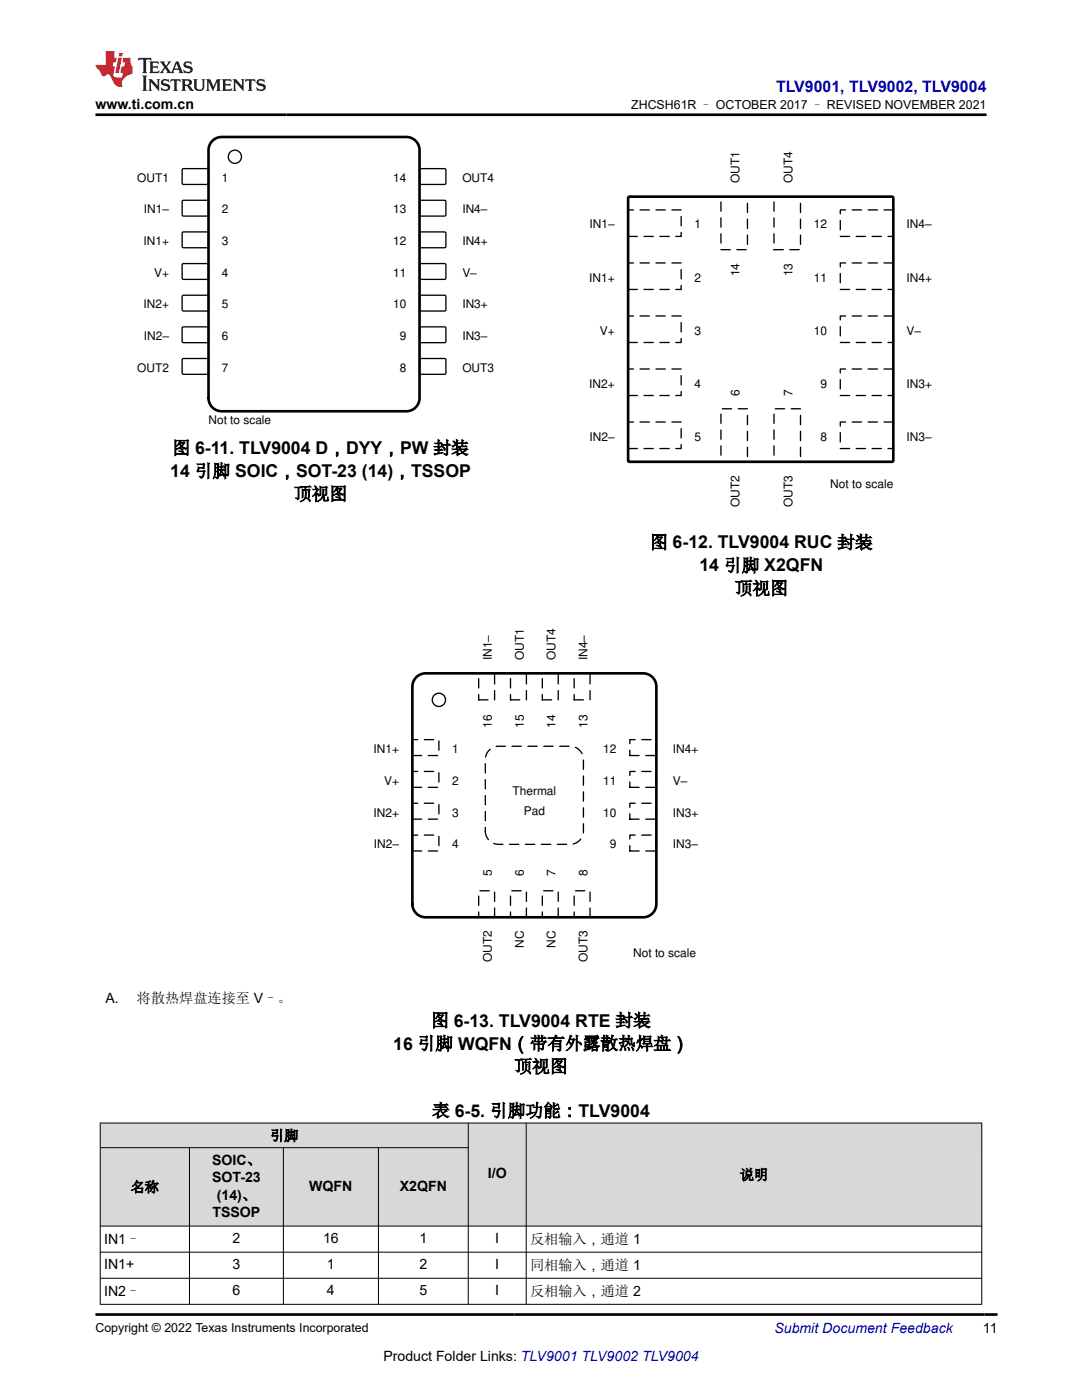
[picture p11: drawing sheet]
<svg xmlns="http://www.w3.org/2000/svg" width="216mm" height="279mm" viewBox="0 0 216 279" stroke-linecap="round" stroke-linejoin="round" font-family="sans-serif">
<defs><g id="words">
<g font-size="3.5">
<text x="34" y="95.2">14 引脚 SOIC，SOT-23 (14)，TSSOP</text>
<text x="34.4" y="90.6">图 6-11. TLV9004 D，DYY，PW 封装</text>
<text x="58.7" y="99.8">顶视图</text>
<text x="129.7" y="109.5">图 6-12. TLV9004 RUC 封装</text>
<text x="139.6" y="114">14 引脚 X2QFN</text>
<text x="146.6" y="118.6">顶视图</text>
<text x="78.5" y="209.5">16 引脚 WQFN（带有外露散热焊盘）</text>
<text x="86" y="204.9">图 6-13. TLV9004 RTE 封装</text>
<text x="102.7" y="214">顶视图</text>
<text x="86.2" y="222.9">表 6-5. 引脚功能：TLV9004</text>
</g>
<text font-size="3.2" fill="#00f" x="154.8" y="18.3">TLV9001, TLV9002, TLV9004</text>
<g font-size="2.8">
<text x="19" y="21.7">www.ti.com.cn</text>
<text x="21.1" y="200.1">A.</text>
<text x="27.3" y="200.1">将散热焊盘连接至 V–。</text>
<text x="53.9" y="227.6">引脚</text>
<text x="42.3" y="232.5">SOIC、</text>
<text x="26.1" y="237.9">名称</text>
<text x="42.3" y="235.9">SOT-23</text>
<text x="43.3" y="239.6">(14)、</text>
<text x="61.7" y="237.6">WQFN</text>
<text x="79.8" y="237.6">X2QFN</text>
<text x="97.3" y="235.1">I/O</text>
<text x="147.6" y="235.4">说明</text>
<text x="42.4" y="243">TSSOP</text>
<text x="20.8" y="248.2">IN1–</text>
<text x="46.4" y="248">2</text>
<text x="64.5" y="248">16</text>
<text x="83.7" y="248">1</text>
<text x="98.8" y="248">I</text>
<text x="105.8" y="248.2">反相输入，通道 1</text>
<text x="20.8" y="253.2">IN1+</text>
<text x="46.4" y="253.2">3</text>
<text x="65.2" y="253.2">1</text>
<text x="83.7" y="253.2">2</text>
<text x="98.8" y="253.2">I</text>
<text x="105.8" y="253.4">同相输入，通道 1</text>
<text x="20.8" y="258.6">IN2–</text>
<text x="46.4" y="258.4">6</text>
<text x="65.2" y="258.4">4</text>
<text x="83.7" y="258.4">5</text>
<text x="98.8" y="258.4">I</text>
<text x="105.8" y="258.6">反相输入，通道 2</text>
<text x="196.1" y="266.1">11</text>
<text x="76.5" y="271.7">Product Folder Links: TLV9001 TLV9002 TLV9004</text>
</g>
<text font-size="2.8" fill="#00f" x="154.5" y="266.1">Submit Document Feedback</text>
<g font-size="2.5">
<text x="125.9" y="21.8">ZHCSH61R – OCTOBER 2017 – REVISED NOVEMBER 2021</text>
<text x="19" y="265.8">Copyright © 2022 Texas Instruments Incorporated</text>
</g>
<g font-size="2.4">
<text x="27.4" y="36.3">OUT1</text>
<text x="44.2" y="36.3">1</text>
<text x="78.4" y="36.3">14</text>
<text x="92.3" y="36.3">OUT4</text>
<text x="147.6" y="36.6" transform="rotate(-90 147.6 36.6)">OUT1</text>
<text x="158.1" y="36.6" transform="rotate(-90 158.1 36.6)">OUT4</text>
<text x="28.7" y="42.6">IN1±</text>
<text x="44.2" y="42.6">2</text>
<text x="78.4" y="42.6">13</text>
<text x="92.3" y="42.6">IN4±</text>
<text x="117.7" y="45.6">IN1±</text>
<text x="138.6" y="45.6">1</text>
<text x="162.4" y="45.6">12</text>
<text x="180.9" y="45.6">IN4±</text>
<text x="28.6" y="48.9">IN1+</text>
<text x="44.2" y="48.9">3</text>
<text x="78.4" y="48.9">12</text>
<text x="92.3" y="48.9">IN4+</text>
<text x="30.7" y="55.2">V+</text>
<text x="44.2" y="55.2">4</text>
<text x="78.4" y="55.2">11</text>
<text x="92.3" y="55.2">V±</text>
<text x="117.6" y="56.2">IN1+</text>
<text x="138.6" y="56.2">2</text>
<text x="147.6" y="55.1" transform="rotate(-90 147.6 55.1)">14</text>
<text x="158.1" y="55.1" transform="rotate(-90 158.1 55.1)">13</text>
<text x="162.4" y="56.2">11</text>
<text x="180.9" y="56.2">IN4+</text>
<text x="28.6" y="61.5">IN2+</text>
<text x="44.2" y="61.5">5</text>
<text x="78.4" y="61.5">10</text>
<text x="92.3" y="61.5">IN3+</text>
<text x="28.7" y="67.9">IN2±</text>
<text x="44.2" y="67.9">6</text>
<text x="79.8" y="67.9">9</text>
<text x="92.3" y="67.9">IN3±</text>
<text x="119.7" y="66.8">V+</text>
<text x="138.6" y="66.8">3</text>
<text x="162.4" y="66.8">10</text>
<text x="180.9" y="66.8">V±</text>
<text x="27.4" y="74.2">OUT2</text>
<text x="44.2" y="74.2">7</text>
<text x="79.8" y="74.2">8</text>
<text x="92.3" y="74.2">OUT3</text>
<text x="117.6" y="77.3">IN2+</text>
<text x="138.6" y="77.3">4</text>
<text x="163.7" y="77.3">9</text>
<text x="180.9" y="77.3">IN3+</text>
<text x="147.6" y="78.9" transform="rotate(-90 147.6 78.9)">6</text>
<text x="158.1" y="78.9" transform="rotate(-90 158.1 78.9)">7</text>
<text x="41.6" y="84.7">Not to scale</text>
<text x="117.7" y="87.9">IN2±</text>
<text x="138.6" y="87.9">5</text>
<text x="163.7" y="87.9">8</text>
<text x="180.9" y="87.9">IN3±</text>
<text x="147.6" y="101.2" transform="rotate(-90 147.6 101.2)">OUT2</text>
<text x="158.1" y="101.2" transform="rotate(-90 158.1 101.2)">OUT3</text>
<text x="165.7" y="97.5">Not to scale</text>
<text x="98.2" y="131.7" transform="rotate(-90 98.2 131.7)">IN1±</text>
<text x="104.5" y="131.7" transform="rotate(-90 104.5 131.7)">OUT1</text>
<text x="110.9" y="131.7" transform="rotate(-90 110.9 131.7)">OUT4</text>
<text x="117.2" y="131.7" transform="rotate(-90 117.2 131.7)">IN4±</text>
<text x="98.2" y="145.2" transform="rotate(-90 98.2 145.2)">16</text>
<text x="104.5" y="145.2" transform="rotate(-90 104.5 145.2)">15</text>
<text x="110.9" y="145.2" transform="rotate(-90 110.9 145.2)">14</text>
<text x="117.2" y="145.2" transform="rotate(-90 117.2 145.2)">13</text>
<text x="74.5" y="150.3">IN1+</text>
<text x="90.2" y="150.3">1</text>
<text x="120.4" y="150.3">12</text>
<text x="134.3" y="150.3">IN4+</text>
<text x="76.7" y="156.6">V+</text>
<text x="90.2" y="156.6">2</text>
<text x="102.3" y="158.7">Thermal</text>
<text x="120.4" y="156.6">11</text>
<text x="134.3" y="156.6">V±</text>
<text x="74.5" y="163">IN2+</text>
<text x="90.2" y="163">3</text>
<text x="104.5" y="162.7">Pad</text>
<text x="120.4" y="163">10</text>
<text x="134.3" y="163">IN3+</text>
<text x="74.6" y="169.3">IN2±</text>
<text x="90.2" y="169.3">4</text>
<text x="121.7" y="169.3">9</text>
<text x="134.3" y="169.3">IN3±</text>
<text x="98.2" y="174.9" transform="rotate(-90 98.2 174.9)">5</text>
<text x="104.5" y="174.9" transform="rotate(-90 104.5 174.9)">6</text>
<text x="110.9" y="174.9" transform="rotate(-90 110.9 174.9)">7</text>
<text x="117.2" y="174.9" transform="rotate(-90 117.2 174.9)">8</text>
<text x="104.5" y="189.1" transform="rotate(-90 104.5 189.1)">NC</text>
<text x="110.9" y="189.1" transform="rotate(-90 110.9 189.1)">NC</text>
<text x="126.3" y="191">Not to scale</text>
<text x="98.2" y="192.1" transform="rotate(-90 98.2 192.1)">OUT2</text>
<text x="117.2" y="192.1" transform="rotate(-90 117.2 192.1)">OUT3</text>
</g>
</g></defs>
<path d="M36.5 33.7h5l.1 .2v2.8l-.3 .1h-4.8l-.2-.3v-2.6z" fill="none" stroke="#000" stroke-width=".26"/>
<path d="M83.7 33.8l.3-.1h4.8l.2 .2-.1 2.8-.2 .1h-4.9l-.1-.3z" fill-rule="evenodd" fill="#fff"/>
<path d="M83.7 33.8l.3-.1h4.8l.2 .2-.1 2.8-.2 .1h-4.9l-.1-.3z" fill="none" stroke="#000" stroke-width=".26"/>
<path d="M36.5 40h5l.1 .2v2.8l-.3 .1h-4.8l-.2-.2v-2.7z" fill-rule="evenodd" fill="#fff"/>
<path d="M36.5 40h5l.1 .2v2.8l-.3 .1h-4.8l-.2-.2v-2.7z" fill="none" stroke="#000" stroke-width=".26"/>
<path d="M83.7 40.1l.3-.1h4.8l.2 .2-.1 2.8-.2 .1h-4.9l-.1-.2z" fill-rule="evenodd" fill="#fff"/>
<path d="M83.7 40.1l.3-.1h4.8l.2 .2-.1 2.8-.2 .1h-4.9l-.1-.2z" fill="none" stroke="#000" stroke-width=".26"/>
<path d="M36.5 46.3h5l.1 .2v2.8l-.3 .1h-4.8l-.2-.2v-2.7z" fill-rule="evenodd" fill="#fff"/>
<path d="M36.5 46.3h5l.1 .2v2.8l-.3 .1h-4.8l-.2-.2v-2.7z" fill="none" stroke="#000" stroke-width=".26"/>
<path d="M83.7 46.4l.3-.1h4.8l.2 .2-.1 2.8-.2 .1h-4.9l-.1-.2z" fill-rule="evenodd" fill="#fff"/>
<path d="M83.7 46.4l.3-.1h4.8l.2 .2-.1 2.8-.2 .1h-4.9l-.1-.2z" fill="none" stroke="#000" stroke-width=".26"/>
<path d="M36.5 52.6h5l.1 .3v2.7l-.3 .2-4.8-.1-.2-.2v-2.6z" fill-rule="evenodd" fill="#fff"/>
<path d="M36.5 52.6h5l.1 .3v2.7l-.3 .2-4.8-.1-.2-.2v-2.6z" fill="none" stroke="#000" stroke-width=".26"/>
<path d="M83.7 52.7l.3-.1h4.8l.2 .3-.1 2.7-.2 .2-4.9-.1-.1-.2z" fill-rule="evenodd" fill="#fff"/>
<path d="M83.7 52.7l.3-.1h4.8l.2 .3-.1 2.7-.2 .2-4.9-.1-.1-.2z" fill="none" stroke="#000" stroke-width=".26"/>
<path d="M36.4 59l.2-.1 4.9 .1 .1 .2v2.7l-.3 .2-4.8-.1-.2-.2z" fill-rule="evenodd" fill="#fff"/>
<path d="M36.4 59l.2-.1 4.9 .1 .1 .2v2.7l-.3 .2-4.8-.1-.2-.2z" fill="none" stroke="#000" stroke-width=".26"/>
<path d="M83.7 59l.3-.1 4.8 .1 .2 .2-.1 2.7-.2 .2-4.9-.1-.1-.2z" fill-rule="evenodd" fill="#fff"/>
<path d="M83.7 59l.3-.1 4.8 .1 .2 .2-.1 2.7-.2 .2-4.9-.1-.1-.2z" fill="none" stroke="#000" stroke-width=".26"/>
<path d="M36.4 65.4l.2-.2 4.9 .1 .1 .2v2.8l-.3 .1h-4.8l-.2-.3z" fill-rule="evenodd" fill="#fff"/>
<path d="M36.4 65.4l.2-.2 4.9 .1 .1 .2v2.8l-.3 .1h-4.8l-.2-.3z" fill="none" stroke="#000" stroke-width=".26"/>
<path d="M83.7 65.4l.3-.2 4.8 .1 .2 .2-.1 2.8-.2 .1h-4.9l-.1-.3z" fill-rule="evenodd" fill="#fff"/>
<path d="M83.7 65.4l.3-.2 4.8 .1 .2 .2-.1 2.8-.2 .1h-4.9l-.1-.3z" fill="none" stroke="#000" stroke-width=".26"/>
<path d="M36.5 71.6h5l.1 .2v2.8l-.3 .1h-4.8l-.2-.3v-2.6z" fill-rule="evenodd" fill="#fff"/>
<path d="M36.5 71.6h5l.1 .2v2.8l-.3 .1h-4.8l-.2-.3v-2.6z" fill="none" stroke="#000" stroke-width=".26"/>
<path d="M83.7 71.7l.3-.2 4.8 .1 .2 .2-.1 2.8-.2 .1h-4.9l-.1-.3z" fill-rule="evenodd" fill="#fff"/>
<g fill="none" stroke="#000" stroke-width=".26">
<path d="M83.7 71.7l.3-.2 4.8 .1 .2 .2-.1 2.8-.2 .1h-4.9l-.1-.3z"/>
<circle cx="46.9" cy="31.3" r="1.32"/>
</g>
<path d="M42.6 27.9l1-.5 .6-.1h36.9a2.63 2.63 0 0 1 2.6 2.7v49.4a2.63 2.63 0 0 1-2.6 2.7h-36.9a2.63 2.63 0 0 1-2.6-2.7v-49.4a2.63 2.63 0 0 1 1-2.1z" fill="none" stroke="#000" stroke-width=".53"/>
<path d="M125.3 41.9h10.6v5.3h-10.6z" fill-rule="evenodd" fill="#fff"/>
<path d="M125.3 41.9h10.6v5.3h-10.6z" fill="none" stroke="#000" stroke-width=".26" stroke-dasharray="1.9 1.3"/>
<path d="M125.3 52.5h10.6v5.3h-10.6z" fill-rule="evenodd" fill="#fff"/>
<path d="M125.3 52.5h10.6v5.3h-10.6z" fill="none" stroke="#000" stroke-width=".26" stroke-dasharray="1.9 1.3"/>
<path d="M125.3 63.1h10.6v5.3h-10.6z" fill-rule="evenodd" fill="#fff"/>
<path d="M125.3 63.1h10.6v5.3h-10.6z" fill="none" stroke="#000" stroke-width=".26" stroke-dasharray="1.9 1.3"/>
<path d="M125.3 73.6h10.6v5.3h-10.6z" fill-rule="evenodd" fill="#fff"/>
<path d="M125.3 73.6h10.6v5.3h-10.6z" fill="none" stroke="#000" stroke-width=".26" stroke-dasharray="1.9 1.3"/>
<path d="M125.3 84.2h10.6v5.3h-10.6z" fill-rule="evenodd" fill="#fff"/>
<path d="M125.3 84.2h10.6v5.3h-10.6z" fill="none" stroke="#000" stroke-width=".26" stroke-dasharray="1.9 1.3"/>
<path d="M143.9 81.6h5.2v10.6h-5.2z" fill-rule="evenodd" fill="#fff"/>
<path d="M143.9 81.6h5.2v10.6h-5.2z" fill="none" stroke="#000" stroke-width=".26" stroke-dasharray="1.9 1.3"/>
<path d="M154.4 81.6h5.3v10.6h-5.3z" fill-rule="evenodd" fill="#fff"/>
<path d="M154.4 81.6h5.3v10.6h-5.3z" fill="none" stroke="#000" stroke-width=".26" stroke-dasharray="1.9 1.3"/>
<path d="M167.7 84.2h10.6v5.3h-10.6z" fill-rule="evenodd" fill="#fff"/>
<path d="M167.7 84.2h10.6v5.3h-10.6z" fill="none" stroke="#000" stroke-width=".26" stroke-dasharray="1.9 1.3"/>
<path d="M167.7 73.6h10.6v5.3h-10.6z" fill-rule="evenodd" fill="#fff"/>
<path d="M167.7 73.6h10.6v5.3h-10.6z" fill="none" stroke="#000" stroke-width=".26" stroke-dasharray="1.9 1.3"/>
<path d="M167.7 63.1h10.6v5.3h-10.6z" fill-rule="evenodd" fill="#fff"/>
<path d="M167.7 63.1h10.6v5.3h-10.6z" fill="none" stroke="#000" stroke-width=".26" stroke-dasharray="1.9 1.3"/>
<path d="M167.7 52.5h10.6v5.3h-10.6z" fill-rule="evenodd" fill="#fff"/>
<path d="M167.7 52.5h10.6v5.3h-10.6z" fill="none" stroke="#000" stroke-width=".26" stroke-dasharray="1.9 1.3"/>
<path d="M167.7 41.9h10.6v5.3h-10.6z" fill-rule="evenodd" fill="#fff"/>
<path d="M167.7 41.9h10.6v5.3h-10.6z" fill="none" stroke="#000" stroke-width=".26" stroke-dasharray="1.9 1.3"/>
<path d="M154.4 39.2h5.3v10.6h-5.3z" fill-rule="evenodd" fill="#fff"/>
<path d="M154.4 39.2h5.3v10.6h-5.3z" fill="none" stroke="#000" stroke-width=".26" stroke-dasharray="1.9 1.3"/>
<path d="M143.9 39.2h5.2v10.6h-5.2z" fill-rule="evenodd" fill="#fff"/>
<path d="M143.9 39.2h5.2v10.6h-5.2z" fill="none" stroke="#000" stroke-width=".26" stroke-dasharray="1.9 1.3"/>
<path d="M125.5 39.3l52.5-.1 .2 .2v52.6l-.2 .2-52.5-.1-.2-.2v-52.4z" fill="none" stroke="#000" stroke-width=".53"/>
<path d="M95.5 134.4h3.2v5.3h-3.2z" fill-rule="evenodd" fill="#fff"/>
<path d="M95.5 134.4h3.2v5.3h-3.2z" fill="none" stroke="#000" stroke-width=".26" stroke-dasharray="1.9 1.3"/>
<path d="M95.5 177.8h3.2v5.3h-3.2z" fill-rule="evenodd" fill="#fff"/>
<path d="M95.5 177.8h3.2v5.3h-3.2z" fill="none" stroke="#000" stroke-width=".26" stroke-dasharray="1.9 1.3"/>
<path d="M82.3 147.6h5.3v3.2h-5.3z" fill-rule="evenodd" fill="#fff"/>
<path d="M82.3 147.6h5.3v3.2h-5.3z" fill="none" stroke="#000" stroke-width=".26" stroke-dasharray="1.9 1.3"/>
<path d="M125.7 147.6h5.3v3.2h-5.3z" fill-rule="evenodd" fill="#fff"/>
<path d="M125.7 147.6h5.3v3.2h-5.3z" fill="none" stroke="#000" stroke-width=".26" stroke-dasharray="1.9 1.3"/>
<path d="M101.9 134.4h3.1v5.3h-3.1z" fill-rule="evenodd" fill="#fff"/>
<path d="M101.9 134.4h3.1v5.3h-3.1z" fill="none" stroke="#000" stroke-width=".26" stroke-dasharray="1.9 1.3"/>
<path d="M101.9 177.8h3.1v5.3h-3.1z" fill-rule="evenodd" fill="#fff"/>
<path d="M101.9 177.8h3.1v5.3h-3.1z" fill="none" stroke="#000" stroke-width=".26" stroke-dasharray="1.9 1.3"/>
<path d="M82.3 154h5.3v3.1h-5.3z" fill-rule="evenodd" fill="#fff"/>
<path d="M82.3 154h5.3v3.1h-5.3z" fill="none" stroke="#000" stroke-width=".26" stroke-dasharray="1.9 1.3"/>
<path d="M125.7 154h5.3v3.1h-5.3z" fill-rule="evenodd" fill="#fff"/>
<path d="M125.7 154h5.3v3.1h-5.3z" fill="none" stroke="#000" stroke-width=".26" stroke-dasharray="1.9 1.3"/>
<path d="M108.2 134.4h3.2v5.3h-3.2z" fill-rule="evenodd" fill="#fff"/>
<path d="M108.2 134.4h3.2v5.3h-3.2z" fill="none" stroke="#000" stroke-width=".26" stroke-dasharray="1.9 1.3"/>
<path d="M108.2 177.8h3.2v5.3h-3.2z" fill-rule="evenodd" fill="#fff"/>
<path d="M108.2 177.8h3.2v5.3h-3.2z" fill="none" stroke="#000" stroke-width=".26" stroke-dasharray="1.9 1.3"/>
<path d="M82.3 160.3h5.3v3.2h-5.3z" fill-rule="evenodd" fill="#fff"/>
<path d="M82.3 160.3h5.3v3.2h-5.3z" fill="none" stroke="#000" stroke-width=".26" stroke-dasharray="1.9 1.3"/>
<path d="M125.7 160.3h5.3v3.2h-5.3z" fill-rule="evenodd" fill="#fff"/>
<path d="M125.7 160.3h5.3v3.2h-5.3z" fill="none" stroke="#000" stroke-width=".26" stroke-dasharray="1.9 1.3"/>
<path d="M114.6 134.4h3.1v5.3h-3.1z" fill-rule="evenodd" fill="#fff"/>
<path d="M114.6 134.4h3.1v5.3h-3.1z" fill="none" stroke="#000" stroke-width=".26" stroke-dasharray="1.9 1.3"/>
<path d="M114.6 177.8h3.1v5.3h-3.1z" fill-rule="evenodd" fill="#fff"/>
<path d="M114.6 177.8h3.1v5.3h-3.1z" fill="none" stroke="#000" stroke-width=".26" stroke-dasharray="1.9 1.3"/>
<path d="M82.3 166.7h5.3v3.1h-5.3z" fill-rule="evenodd" fill="#fff"/>
<path d="M82.3 166.7h5.3v3.1h-5.3z" fill="none" stroke="#000" stroke-width=".26" stroke-dasharray="1.9 1.3"/>
<path d="M125.7 166.7h5.3v3.1h-5.3z" fill-rule="evenodd" fill="#fff"/>
<path d="M125.7 166.7h5.3v3.1h-5.3z" fill="none" stroke="#000" stroke-width=".26" stroke-dasharray="1.9 1.3"/>
<circle cx="87.6" cy="139.7" r="1.32" fill="none" stroke="#000" stroke-width=".26"/>
<path d="M83.3 135l1-.6h.6h43.4a2.65 2.65 0 0 1 2.7 2.6v43.4a2.65 2.65 0 0 1-2.7 2.7h-43.4a2.65 2.65 0 0 1-2.6-2.7v-43.4a2.64 2.64 0 0 1 1-2z" fill="none" stroke="#000" stroke-width=".53"/>
<path d="M97.8 149.5l1.1-.5 .6-.1h14.3a2.65 2.65 0 0 1 2.6 2.7v14.3a2.65 2.65 0 0 1-2.6 2.6h-14.3a2.65 2.65 0 0 1-2.7-2.6v-14.3a2.64 2.64 0 0 1 1-2.1z" fill-rule="evenodd" fill="#fff"/>
<path d="M97.8 149.5l1.1-.5 .6-.1h14.3a2.65 2.65 0 0 1 2.6 2.7v14.3a2.65 2.65 0 0 1-2.6 2.6h-14.3a2.65 2.65 0 0 1-2.7-2.6v-14.3a2.64 2.64 0 0 1 1-2.1z" fill="none" stroke="#000" stroke-width=".26" stroke-dasharray="1.9 1.3"/>
<g fill="#d8d8d8">
<path d="M20 224.1h175.9v4.9h-175.9z" fill-rule="evenodd"/>
<path d="M20.1 224.2h73.3v4.8h-73.3z" fill-rule="evenodd"/>
<path d="M93.5 224.2h11.4v20.4h-11.4z" fill-rule="evenodd"/>
<path d="M105.1 224.2h90.7v20.4h-90.7z" fill-rule="evenodd"/>
<path d="M20.1 229.1h17.6v15.5h-17.6z" fill-rule="evenodd"/>
<path d="M37.9 229.1h18.6v15.5h-18.6z" fill-rule="evenodd"/>
<path d="M56.6 229.1h18.8v15.5h-18.8z" fill-rule="evenodd"/>
<path d="M75.6 229.1h17.8v15.5h-17.8z" fill-rule="evenodd"/>
</g>
<g fill="none" stroke="#000" stroke-width=".2">
<path d="M19.9 224.1h176.1M19.9 229h73.6M20 224.1v36.3M37.8 229v31.4M56.5 229v31.4M75.5 229v31.4M93.4 224.1v36.3M105 224.1v36.3M195.9 224.1v36.3M19.9 249.9h176.1M19.9 255.1h176.1M196 244.7h-176.1"/>
<path d="M19.9 260.3h176.1"/>
</g>
<path d="M27.7 11.6l-.2 .5 .5-.2h.6v.1v2.2l-.2 .4h1l-.2-.4v-2.2v-.1h.5l.5 .2-.1-.5zM29.8 12.3l.2 .4v1.5l-.2 .4h1.9l.1-.6a1.08 1.08 0 0 1-1.3 .2v-.7h.6l.4 .2v-.7l-.4 .2h-.6v-.5l.2-.2a1 1 0 0 1 1 .3l-.1-.5zM31.8 12.3l1 1.1-1 1.2h.9l-.2-.2 .4-.8 .5 .8-.2 .2h1.6l-.2-.2 .1-.5h1l.1 .5-.1 .2h.9l-.2-.3-.8-2h-.5l-1 2.2-.8-1.1 .9-1.1h-.8l.2 .2-.5 .6-.3-.6 .1-.2zM35.2 12.7l.4 1h-.8zM36.8 12.4a.65 .65 0 0 0-.2 .7 .65 .65 0 0 0 .6 .5l.7 .1 .1 .3a.79 .79 0 0 1-.7 .4 .79 .79 0 0 1-.7-.5l.1 .7 .2-.1a.93 .93 0 0 0 1.1 .1 .93 .93 0 0 0 .4-1 1.46 1.46 0 0 0-1.2-.6l-.1-.3a1.09 1.09 0 0 1 1.2 .2l-.2-.6-.1 .1-.6-.2zM28.4 15.1l.2 .4v2.2l-.2 .4h1l-.2-.4v-2.2l.2-.4zM29.6 15.8l.2 .4v1.5l-.2 .4h.8l-.3-.4v-1.3l1.7 1.8v-2l.2-.4h-.8l.2 .2 .1 1.1-1.2-1.3zM32.3 15.9a.65 .65 0 0 0-.2 .8 .65 .65 0 0 0 .7 .4l.6 .2 .1 .2a.79 .79 0 0 1-.7 .4 .79 .79 0 0 1-.7-.5l.1 .7 .2-.1a.93 .93 0 0 0 1.1 .1 .93 .93 0 0 0 .4-.9 1.46 1.46 0 0 0-1.2-.6l-.1-.4a1.09 1.09 0 0 1 1.2 .2l-.2-.6-.1 .1-.6-.1zM34.1 15.8l-.1 .6a.63 .63 0 0 1 .7-.3l.1 1.6-.3 .4h1l-.2-.4v-1.6a.66 .66 0 0 1 .8 .3l-.1-.6zM36.2 15.8l.2 .4v1.5l-.2 .4h.9l-.2-.2v-.7h.5l.1 .2a.79 .79 0 0 0 1.2 .6l-1-.9a.61 .61 0 0 0 .6-.6 .61 .61 0 0 0-.5-.7zM36.9 16.1h.2a.47 .47 0 0 1 .5 .1 .47 .47 0 0 1 .1 .5l-.2 .1-.6 .1zM38.5 15.8l.2 .2a2.27 2.27 0 0 0 .4 2 1.04 1.04 0 0 0 1.7-.7v-1.3l.2-.2h-.8l.2 .4v1.1a.6 .6 0 0 1-.6 .6 .6 .6 0 0 1-.6-.6v-1.1l.3-.4zM41.1 15.8l.2 .4v1.5l-.2 .4h.7l-.2-.4v-1.4l.9 1.9 .8-1.9v1.4l-.2 .4h1l-.3-.4v-1.5l.3-.4h-.8l-.7 1.5-.7-1.5zM44.3 15.8l.2 .4v1.5l-.2 .4h1.9l.1-.6a1.09 1.09 0 0 1-1.3 .2v-.7h.6l.4 .2v-.6l-.4 .2h-.6v-.6l.2-.1a1.01 1.01 0 0 1 1 .3l-.1-.6zM46.4 15.8l.3 .4v1.5l-.3 .4h.8l-.2-.4v-1.3l1.6 1.8v-2l.2-.4h-.7l.2 .2v1.1l-1.2-1.3zM49 15.8l-.1 .6a.63 .63 0 0 1 .8-.3v1.6l-.3 .4h1l-.2-.4v-1.6a.66 .66 0 0 1 .8 .3l-.1-.6zM51.4 15.9a.65 .65 0 0 0-.2 .8 .65 .65 0 0 0 .6 .4l.6 .2 .2 .2a.79 .79 0 0 1-.8 .4 .79 .79 0 0 1-.6-.5l.1 .7 .2-.1a.93 .93 0 0 0 1 .1 .93 .93 0 0 0 .5-.9 1.46 1.46 0 0 0-1.3-.6l-.1-.4a1.09 1.09 0 0 1 1.3 .2l-.2-.6-.2 .1-.5-.1z" fill="#231f20"/>
<path d="M21.1 10.2v2.8h-2.1l.1 .3 .9 1a.95 .95 0 0 0 .9 .9 .59 .59 0 0 1 .6-.4 .59 .59 0 0 1 .5 .4l.4 .7a1.59 1.59 0 0 0 2.1 1.4 1.61 1.61 0 0 1 1-2.3l1-.3-.1-1.5a1.59 1.59 0 0 1-.4-1.7h-1.4l-.2 .9h.5l-.1 .9h-.5l-.2 1v.2l.4 .1-.2 .9h-.6a.73 .73 0 0 1-1.1-.7l.3-1.5h-.5l.2-.9h.5l.2-.9h-.5v-1.3zM23.6 11.5l-.6 3.1h.7l.6-3.1zM23.8 10.6l-.1 .6h.7l.1-.6z" fill="#ed1c24"/>
<path d="M19 22.9h177.8M19 262.3h180" fill="none" stroke="#000" stroke-width=".53"/>
<use href="#words"/>
</svg>
